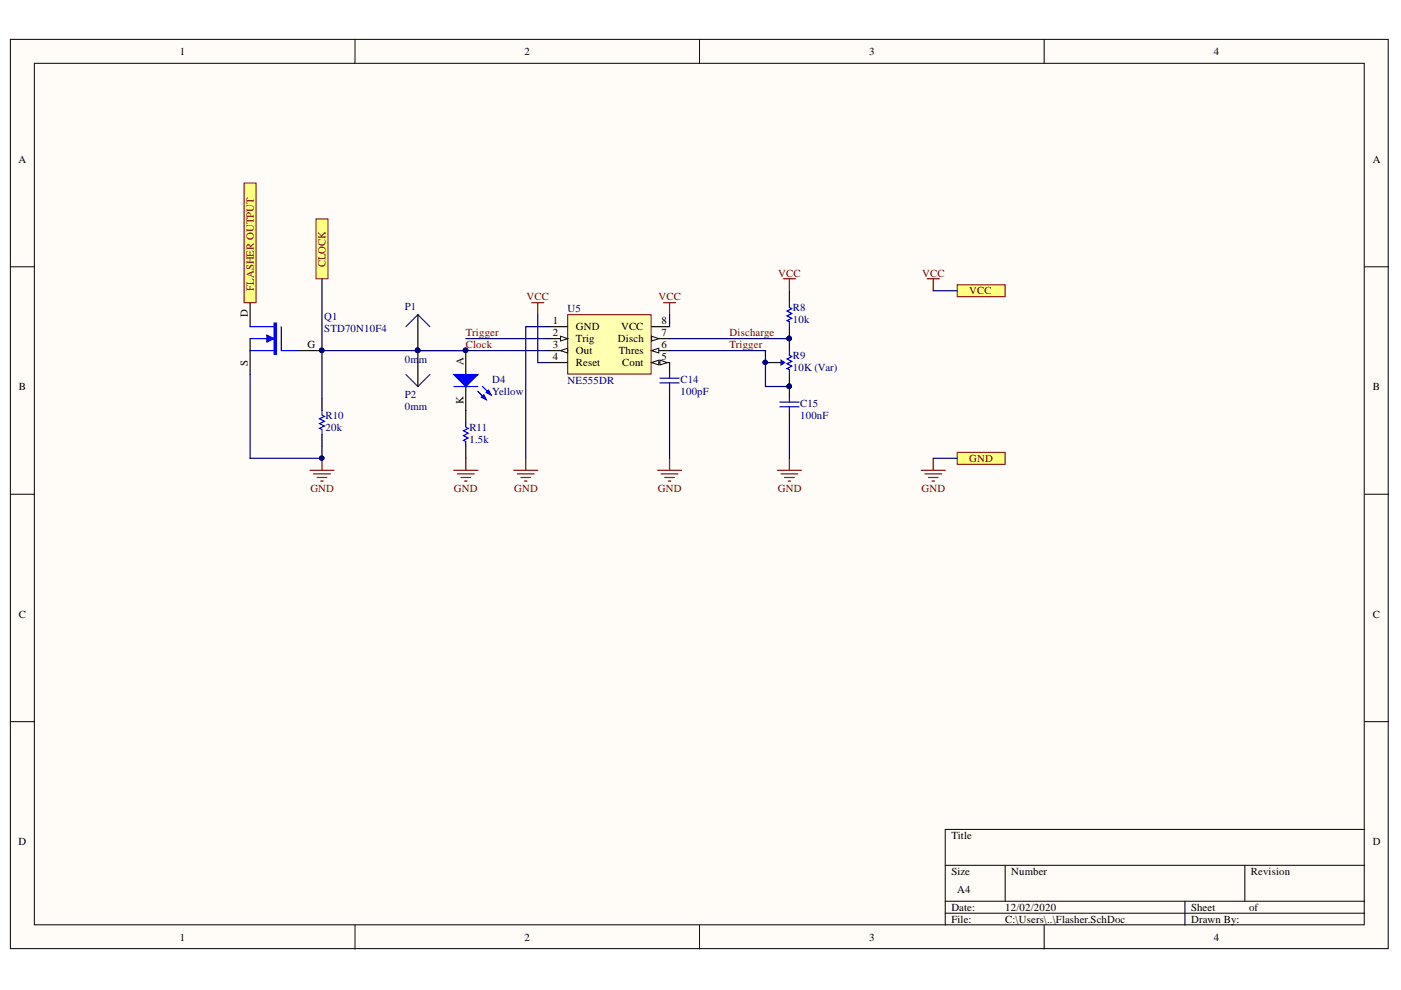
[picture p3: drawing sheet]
<svg xmlns="http://www.w3.org/2000/svg" width="297mm" height="210mm" viewBox="0 0 297 210" stroke-linecap="round" stroke-linejoin="round" font-family="sans-serif">
<defs><g id="words">
<g font-size="2.3">
<text x="38.1" y="11.7">1</text>
<text x="111.2" y="11.7">2</text>
<text x="184.3" y="11.7">3</text>
<text x="257.4" y="11.7">4</text>
<text x="3.9" y="34.5">A</text>
<text x="291.1" y="34.5">A</text>
<text x="52.5" y="67.2" transform="rotate(-90 52.5 67.2)">D</text>
<text x="117.2" y="68.8">1</text>
<text x="117.2" y="71.3">2</text>
<text x="122.1" y="70">GND</text>
<text x="131.7" y="70">VCC</text>
<text x="140.2" y="71.3">7</text>
<text x="140.2" y="68.8">8</text>
<text x="52.5" y="77.6" transform="rotate(-90 52.5 77.6)">S</text>
<text x="65.2" y="73.8">G</text>
<text x="98.3" y="77.4" transform="rotate(-90 98.3 77.4)">A</text>
<text x="117.2" y="73.8">3</text>
<text x="117.2" y="76.4">4</text>
<text x="122.1" y="72.6">Trig</text>
<text x="122.1" y="75.1">Out</text>
<text x="122.1" y="77.6">Reset</text>
<text x="131" y="72.6">Disch</text>
<text x="131.2" y="75.1">Thres</text>
<text x="131.9" y="77.6">Cont</text>
<text x="140.2" y="76.4">5</text>
<text x="140.2" y="73.8">6</text>
<text x="4" y="82.7">B</text>
<text x="291.1" y="82.7">B</text>
<text x="98.3" y="85.7" transform="rotate(-90 98.3 85.7)">K</text>
<text x="4" y="130.9">C</text>
<text x="291.1" y="130.9">C</text>
<text x="3.9" y="179.2">D</text>
<text x="201.7" y="177.9">Title</text>
<text x="291.1" y="179.2">D</text>
<text x="201.7" y="185.5">Size</text>
<text x="214.4" y="185.5">Number</text>
<text x="265.2" y="185.5">Revision</text>
<text x="203" y="189.3">A4</text>
<text x="201.7" y="193.1">Date:</text>
<text x="201.7" y="195.7">File:</text>
<text x="213.1" y="193.1">12/02/2020</text>
<text x="213.1" y="195.7">C:\Users\..\Flasher.SchDoc</text>
<text x="252.5" y="193.1">Sheet</text>
<text x="252.5" y="195.7">Drawn By:</text>
<text x="264.8" y="193.1">of</text>
<text x="38.1" y="199.5">1</text>
<text x="111.2" y="199.5">2</text>
<text x="184.3" y="199.5">3</text>
<text x="257.4" y="199.5">4</text>
</g>
<g font-size="2.3" fill="#800000">
<text x="69" y="56.7" transform="rotate(-90 69 56.7)">CLOCK</text>
<text x="165" y="58.6">VCC</text>
<text x="195.5" y="58.6">VCC</text>
<text x="53.8" y="61.7" transform="rotate(-90 53.8 61.7)">FLASHER OUTPUT</text>
<text x="111.6" y="63.7">VCC</text>
<text x="139.6" y="63.7">VCC</text>
<text x="205.5" y="62.4">VCC</text>
<text x="98.8" y="71.3">Trigger</text>
<text x="154.7" y="71.3">Discharge</text>
<text x="98.8" y="73.8">Clock</text>
<text x="154.7" y="73.8">Trigger</text>
<text x="205.5" y="97.9">GND</text>
<text x="65.8" y="104.3">GND</text>
<text x="96.2" y="104.3">GND</text>
<text x="109" y="104.3">GND</text>
<text x="139.5" y="104.3">GND</text>
<text x="164.9" y="104.3">GND</text>
<text x="195.4" y="104.3">GND</text>
</g>
<g font-size="2.3" fill="#000080">
<text x="85.8" y="65.7">P1</text>
<text x="168.1" y="66">R8</text>
<text x="68.8" y="67.8">Q1</text>
<text x="68.8" y="70.3">STD70N10F4</text>
<text x="120.3" y="66.2">U5</text>
<text x="168.1" y="68.5">10k</text>
<text x="85.8" y="76.9">0mm</text>
<text x="168.1" y="76.1">R9</text>
<text x="104.4" y="81.2">D4</text>
<text x="104.4" y="83.7">Yellow</text>
<text x="120.3" y="81.4">NE555DR</text>
<text x="144.3" y="81.2">C14</text>
<text x="144.3" y="83.7">100pF</text>
<text x="168.1" y="78.7">10K (Var)</text>
<text x="69" y="88.8">R10</text>
<text x="85.8" y="84.5">P2</text>
<text x="85.8" y="87">0mm</text>
<text x="169.7" y="86.3">C15</text>
<text x="169.7" y="88.8">100nF</text>
<text x="69" y="91.3">20k</text>
<text x="99.5" y="91.3">R11</text>
<text x="99.5" y="93.9">1.5k</text>
</g>
</g></defs>
<g fill="#fffcf8" stroke="#000" stroke-width=".21">
<path d="M2.2 8.3h292.1v192.8h-292.1z"/>
<path d="M7.3 13.4h281.9v182.7h-281.9z"/>
</g>
<g fill="none" stroke="#000" stroke-width=".21">
<path d="M75.3 8.3v5.1M148.3 8.3v5.1M221.4 8.3v5.1M2.2 56.6h5.1M289.3 56.6h5.1M2.2 104.8h5.1M289.3 104.8h5.1M2.2 153h5.1M289.3 153h5.1M289.3 175.9h-88.9v20.3M75.3 196.2v5M148.3 196.2v5"/>
<path d="M200.4 183.5h88.9M200.4 191.1h88.9M200.4 193.6h88.9M213.1 183.5v7.6M221.4 196.2v5M251.2 191.1v5.1M263.9 183.5v7.6"/>
</g>
<path d="M120.4 66.7h17.6v12.6h-17.6z" fill="#ffffb0" stroke="#800000" stroke-width=".21"/>
<path d="M116.5 69.3h3.9M116.5 71.8h3.9" fill="none" stroke="#000" stroke-width=".25"/>
<path d="M118.8 71.3l1.6 .5-1.6 .5z" fill="#fffcf8"/>
<path d="M118.8 71.3l1.6 .5-1.6 .5z" fill="none" stroke="#000" stroke-width=".21"/>
<path d="M116.5 74.3h3.9" fill="none" stroke="#000" stroke-width=".25"/>
<path d="M118.8 74.3l1.6-.5v1z" fill="#fffcf8"/>
<path d="M118.8 74.3l1.6-.5v1z" fill="none" stroke="#000" stroke-width=".21"/>
<path d="M116.5 76.9h3.9M138.1 76.9h3.9" fill="none" stroke="#000" stroke-width=".25"/>
<path d="M138.1 76.9l1.6-.5v1z" fill="#fffcf8"/>
<path d="M138.1 76.9l1.6-.5v1z" fill="none" stroke="#000" stroke-width=".21"/>
<path d="M139.9 76.4l1.6 .5-1.6 .5z" fill="#fffcf8"/>
<path d="M139.9 76.4l1.6 .5-1.6 .5z" fill="none" stroke="#000" stroke-width=".21"/>
<path d="M138.1 74.3h3.9" fill="none" stroke="#000" stroke-width=".25"/>
<path d="M138.1 74.3l1.6-.5v1z" fill="#fffcf8"/>
<path d="M138.1 74.3l1.6-.5v1z" fill="none" stroke="#000" stroke-width=".21"/>
<path d="M138.1 71.8h3.9" fill="none" stroke="#000" stroke-width=".25"/>
<path d="M138.1 71.3l1.6 .5-1.6 .5z" fill="#fffcf8"/>
<path d="M138.1 71.3l1.6 .5-1.6 .5z" fill="none" stroke="#000" stroke-width=".21"/>
<path d="M138.1 69.3h3.9M163.1 76.9h2.5M167.4 61.6v2.6M167.4 69.3v5M167.4 79.4v5.1M167.4 87v2.6" fill="none" stroke="#000" stroke-width=".25"/>
<g fill="#000080" stroke="#000080" stroke-width=".21">
<circle cx="167.3" cy="81.9" r=".46"/>
<circle cx="167.3" cy="71.8" r=".46"/>
</g>
<path d="M167.4 64.2v1l.5 .3-1 .5 1 .5-1 .5 1 .5-1 .5 .5 .2v1.1M167.4 74.3v1l.5 .3-1 .5 1 .5-1 .5 1 .5-1 .5 .5 .3v1M165.3 85.2h4.1M165.3 86.3h4.1M167.4 84.5v.7M167.4 86.3v.7" fill="none" stroke="#00f" stroke-width=".25"/>
<path d="M165.6 76.4l.8 .5-.8 .5z" fill="#00f"/>
<path d="M142 79.4v.8M165.6 76.4l.8 .5-.8 .5zM139.9 80.2h4.1M139.9 81.2h4.1M142 81.2v.7" fill="none" stroke="#00f" stroke-width=".25"/>
<g fill="#000080" stroke="#000080" stroke-width=".21">
<circle cx="167.3" cy="71.8" r=".46"/>
<circle cx="167.3" cy="81.9" r=".46"/>
<circle cx="98.7" cy="74.3" r=".46"/>
</g>
<path d="M98.8 74.3v5.1M142 76.9v2.5M98.8 81.9v5.1M142 81.9v2.6" fill="none" stroke="#000" stroke-width=".25"/>
<path d="M166.1 59.1h2.5M167.4 59.1v2.5M164.8 99.7h5.1M167.4 97.2v2.5M165.6 100.5h3.6M166.4 101.2h2M167.1 102h.5" fill="none" stroke="#800000" stroke-width=".25"/>
<path d="M96.2 79.4h5.1l-2.5 2.5z" fill="#00f"/>
<path d="M96.2 79.4h5.1l-2.5 2.5zM101.3 83l1.8 1.7M102.3 81.9l1.8 1.8" fill="none" stroke="#00f" stroke-width=".25"/>
<path d="M102.1 84.2l.5-.5 .5 1z" fill="#00f"/>
<path d="M102.1 84.2l.5-.5 .5 1z" fill="none" stroke="#00f" stroke-width=".25"/>
<path d="M103.1 83.2l.5-.5 .5 1z" fill="#00f"/>
<path d="M96.2 81.9h5.1M98.8 89.6v1l.5 .2-1 .5 1 .5-1 .6 1 .5-1 .5 .5 .2v1M103.1 83.2l.5-.5 .5 1z" fill="none" stroke="#00f" stroke-width=".25"/>
<g fill="#000080" stroke="#000080" stroke-width=".21">
<circle cx="98.7" cy="74.3" r=".46"/>
<circle cx="88.5" cy="74.3" r=".46"/>
</g>
<path d="M88.6 66.7v15.2M98.8 87v2.6M98.8 94.6v2.6" fill="none" stroke="#000" stroke-width=".25"/>
<g fill="none" stroke="#800000" stroke-width=".25">
<path d="M112.7 64.2h2.6M114 64.2v2.5M140.7 64.2h2.5M142 64.2v2.5M96.2 99.7h5.1M98.8 97.2v2.5M108.9 99.7h5.1M111.5 97.2v2.5M139.4 99.7h5.1M142 97.2v2.5M97 100.5h3.5M97.7 101.2h2.1"/>
<path d="M98.5 102h.5M109.7 100.5h3.5M110.5 101.2h2M111.2 102h.5M140.2 100.5h3.5M140.9 101.2h2.1M141.7 102h.5"/>
</g>
<path d="M86.1 69.3l2.5-2.6 2.5 2.6M86.1 79.4l2.5 2.5 2.5-2.5" fill="none" stroke="#073763" stroke-width=".25"/>
<g fill="#ffff80" stroke="#800000" stroke-width=".21">
<path d="M202.9 60.4h10.2v2.5h-10.2z" fill-rule="evenodd"/>
<path d="M202.9 95.9h10.2v2.5h-10.2z" fill-rule="evenodd"/>
</g>
<path d="M196.6 59.1h2.5M197.9 59.1v2.5M195.3 99.7h5.1M197.9 97.2v2.5M196.1 100.5h3.5M196.8 101.2h2.1M197.6 102h.5" fill="none" stroke="#800000" stroke-width=".25"/>
<path d="M53 64.2v5.1M53 74.3v5.1M63.2 74.3h5.1" fill="none" stroke="#000" stroke-width=".25"/>
<circle cx="68.2" cy="74.3" r=".46" fill="#000080" stroke="#000080" stroke-width=".21"/>
<path d="M53 74.3h5.6M53 71.8h5.6M53 69.3h5.6M59.6 69.3v5h3.6" fill="none" stroke="#00f" stroke-width=".25"/>
<path d="M58.1 68.5h.5v6.6h-.5z" fill-rule="evenodd" fill="#00f"/>
<path d="M58.1 68.5h.5v6.6h-.5z" fill="none" stroke="#00f" stroke-width=".25"/>
<path d="M56.6 71l1.5 .8-1.5 .8z" fill="#00f"/>
<path d="M56.6 71l1.5 .8-1.5 .8z" fill="none" stroke="#00f" stroke-width=".21"/>
<path d="M53 71.8v2.5" fill="none" stroke="#000" stroke-width=".25"/>
<circle cx="68.2" cy="74.3" r=".46" fill="#000080" stroke="#000080" stroke-width=".21"/>
<path d="M67 46.4h2.5v12.7h-2.5z" fill-rule="evenodd" fill="#ffff80" stroke="#800000" stroke-width=".21"/>
<path d="M68.3 84.5v2.5M68.3 92.1v2.5" fill="none" stroke="#000" stroke-width=".25"/>
<path d="M68.3 87v1l.5 .3-1 .5 1 .5-1 .5 1 .5-1 .5 .5 .3v1" fill="none" stroke="#00f" stroke-width=".25"/>
<path d="M65.7 99.7h5.1M68.3 97.2v2.5M66.5 100.5h3.5M67.3 101.2h2M68 102h.5" fill="none" stroke="#800000" stroke-width=".25"/>
<g fill="#000080" stroke="#000080" stroke-width=".21">
<circle cx="68.2" cy="97.1" r=".46"/>
<circle cx="167.3" cy="71.8" r=".46"/>
<circle cx="162.2" cy="76.8" r=".46"/>
<circle cx="88.5" cy="74.3" r=".46"/>
<circle cx="98.7" cy="74.3" r=".46"/>
<circle cx="167.3" cy="81.9" r=".46"/>
<circle cx="68.2" cy="74.3" r=".46"/>
</g>
<g fill="none" stroke="#000080" stroke-width=".25">
<path d="M68.3 59.1v15.2M53 79.4v17.8h15.3v-2.6M98.8 74.3h-30.5v10.2M98.8 71.8h17.7M114 66.7v10.2h2.5M116.5 69.3h-5v27.9M142 74.3h20.3v2.6M142 66.7v2.6M197.9 61.6h5M142 84.5v12.7M162.3 81.9h5.1M167.4 89.6v7.6"/>
<path d="M197.9 97.2h5"/>
</g>
<path d="M88.6 74.3h27.9M142 71.8h25.4M163.1 76.9h-.8v5" fill="none" stroke="#11037f" stroke-width=".25"/>
<path d="M51.8 38.8h2.5v25.4h-2.5z" fill-rule="evenodd" fill="#ffff80" stroke="#800000" stroke-width=".21"/>
<use href="#words"/>
</svg>
